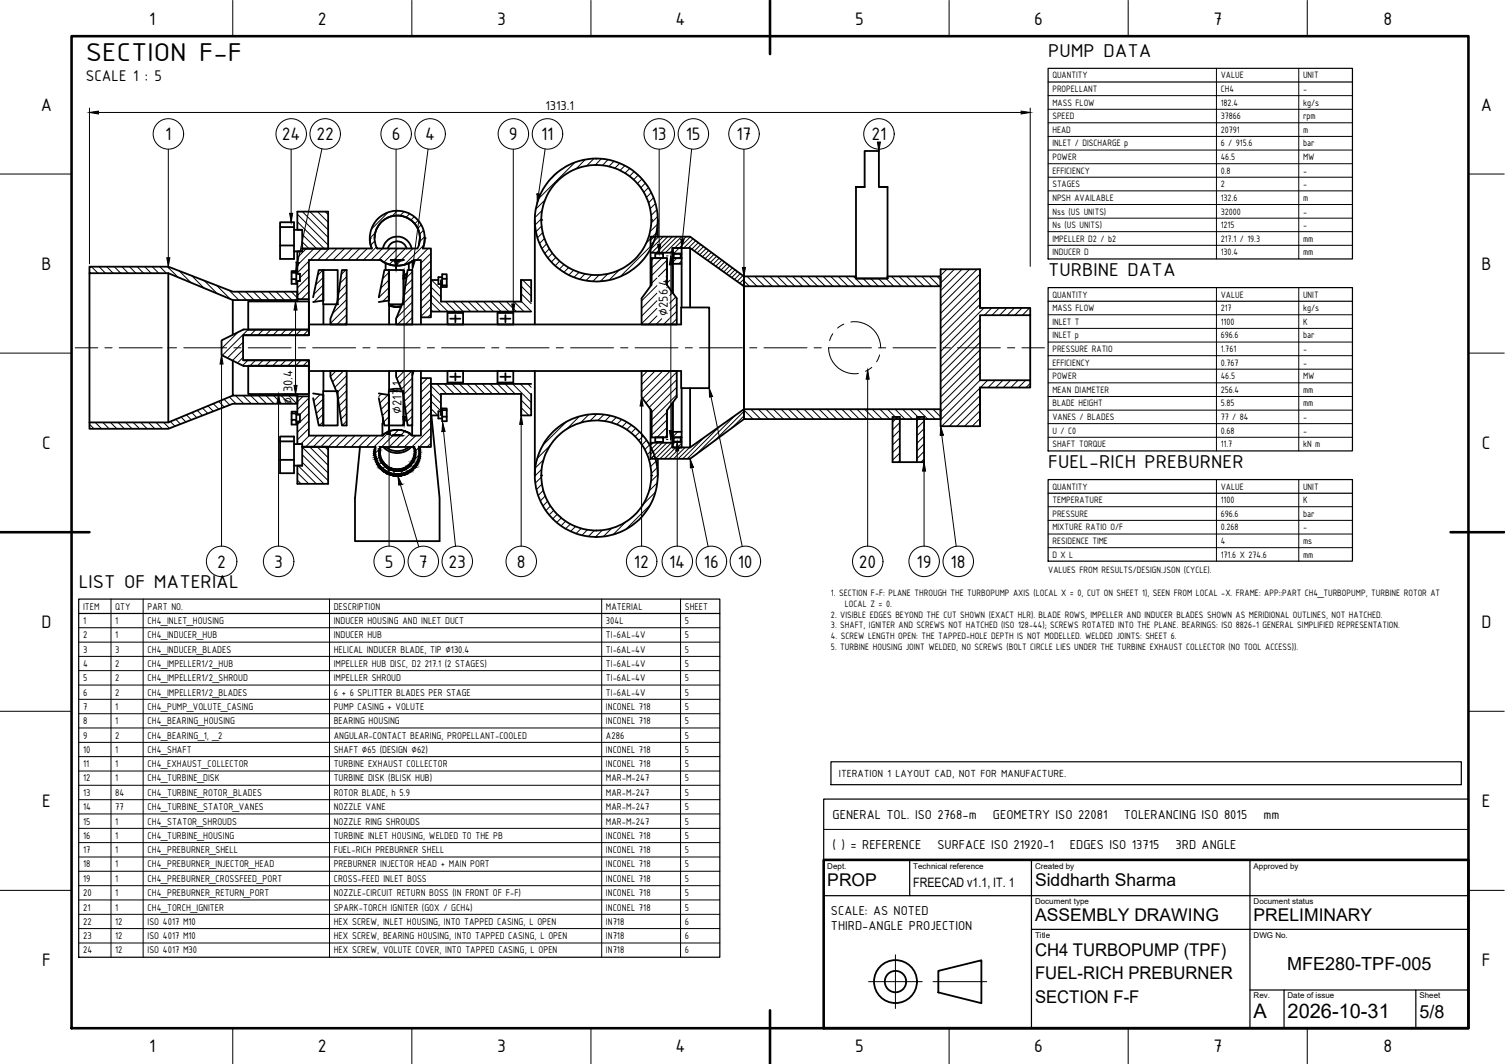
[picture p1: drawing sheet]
<svg xmlns="http://www.w3.org/2000/svg" width="420mm" height="297mm" viewBox="0 0 420 297" stroke-linecap="round" stroke-linejoin="round" font-family="sans-serif">
<defs><g id="words">
<text font-size="7.8" x="24" y="17.1">SECTION F-F</text>
<g font-size="5.6">
<text x="292.6" y="15.9">PUMP DATA</text>
<text x="292.6" y="77">TURBINE DATA</text>
<text x="292.6" y="130.6">FUEL-RICH PREBURNER</text>
<text x="22" y="164">LIST OF MATERIAL</text>
<text x="350" y="284.2">A</text>
<text x="359.5" y="284.2">2026-10-31</text>
</g>
<g font-size="5.4">
<text x="41.6" y="6.8">1</text>
<text x="88.7" y="6.8">2</text>
<text x="138.8" y="6.8">3</text>
<text x="188.6" y="6.8">4</text>
<text x="238.8" y="6.8">5</text>
<text x="288.8" y="6.8">6</text>
<text x="338.8" y="6.8">7</text>
<text x="386.2" y="6.8">8</text>
<text x="11.4" y="31.1">A</text>
<text x="413.4" y="31.1">A</text>
<text x="46.1" y="39.1">1</text>
<text x="78.7" y="39.1">24</text>
<text x="88.3" y="39.1">22</text>
<text x="109.3" y="39.1">6</text>
<text x="118.7" y="39.1">4</text>
<text x="142.1" y="39.1">9</text>
<text x="151" y="39.1">11</text>
<text x="181.9" y="39.1">13</text>
<text x="191.4" y="39.1">15</text>
<text x="205.6" y="39.1">17</text>
<text x="243.3" y="39.1">21</text>
<text x="11.6" y="75.3">B</text>
<text x="413.6" y="75.3">B</text>
<text x="11.8" y="125.3">C</text>
<text x="413.7" y="125.3">C</text>
<text x="60.6" y="158.5">2</text>
<text x="76.5" y="158.5">3</text>
<text x="107.4" y="158.5">5</text>
<text x="116.9" y="158.5">7</text>
<text x="125.2" y="158.5">23</text>
<text x="144.3" y="158.5">8</text>
<text x="177" y="158.5">12</text>
<text x="186.8" y="158.5">14</text>
<text x="196.5" y="158.5">16</text>
<text x="206" y="158.5">10</text>
<text x="239.8" y="158.5">20</text>
<text x="255.9" y="158.5">19</text>
<text x="265.4" y="158.5">18</text>
<text x="11.6" y="175.3">D</text>
<text x="413.6" y="175.3">D</text>
<text x="11.8" y="225.3">E</text>
<text x="413.7" y="225.3">E</text>
<text x="11.8" y="269.6">F</text>
<text x="413.7" y="269.6">F</text>
<text x="41.6" y="293.8">1</text>
<text x="88.7" y="293.8">2</text>
<text x="138.8" y="293.8">3</text>
<text x="188.6" y="293.8">4</text>
<text x="238.8" y="293.8">5</text>
<text x="288.8" y="293.8">6</text>
<text x="338.8" y="293.8">7</text>
<text x="386.2" y="293.8">8</text>
</g>
<g font-size="5">
<text x="359.4" y="270.7">MFE280-TPF-005</text>
<text x="396.3" y="284.3">5/8</text>
</g>
<g font-size="4.9">
<text x="231" y="247.4">PROP</text>
<text x="289" y="247.4">Siddharth Sharma</text>
<text x="289" y="257">ASSEMBLY DRAWING</text>
<text x="350" y="257">PRELIMINARY</text>
<text x="289" y="266.8">CH4 TURBOPUMP (TPF)</text>
<text x="289" y="273.4">FUEL-RICH PREBURNER</text>
<text x="289" y="280">SECTION F-F</text>
</g>
<text font-size="4.7" x="24" y="22.6">SCALE 1 : 5</text>
<g font-size="3.9">
<text x="152.3" y="30.6">1313.1</text>
<text x="186.5" y="88.2" transform="rotate(-90 186.5 88.2)">∅256.4</text>
<text x="81.7" y="113" transform="rotate(-90 81.7 113)">∅130.4</text>
<text x="112.1" y="115.6" transform="rotate(-90 112.1 115.6)">∅217.1</text>
<text x="232.5" y="228.6">GENERAL TOL. ISO 2768-m</text>
<text x="277.2" y="228.6">GEOMETRY ISO 22081</text>
<text x="313.7" y="228.6">TOLERANCING ISO 8015</text>
<text x="352.7" y="228.6">mm</text>
<text x="232.5" y="237.1">( ) = REFERENCE</text>
<text x="261.7" y="237.1">SURFACE ISO 21920-1</text>
<text x="298.7" y="237.1">EDGES ISO 13715</text>
<text x="328.2" y="237.1">3RD ANGLE</text>
<text x="232" y="255.6">SCALE: AS NOTED</text>
<text x="232" y="259.6">THIRD-ANGLE PROJECTION</text>
</g>
<text font-size="3.6" x="255" y="247.7">FREECAD v1.1, IT. 1</text>
<text font-size="3.1" x="234.2" y="216.9">ITERATION 1 LAYOUT CAD, NOT FOR MANUFACTURE.</text>
<g font-size="2.9">
<text x="23.2" y="170.2">ITEM</text>
<text x="32.2" y="170.2">QTY</text>
<text x="41.2" y="170.2">PART NO.</text>
<text x="93.2" y="170.2">DESCRIPTION</text>
<text x="169.2" y="170.2">MATERIAL</text>
<text x="191.2" y="170.2">SHEET</text>
<text x="23.2" y="174.2">1</text>
<text x="23.2" y="178.2">2</text>
<text x="32.2" y="174.2">1</text>
<text x="32.2" y="178.2">1</text>
<text x="41.2" y="174.2">CH4_INLET_HOUSING</text>
<text x="41.2" y="178.2">CH4_INDUCER_HUB</text>
<text x="93.2" y="174.2">INDUCER HOUSING AND INLET DUCT</text>
<text x="93.2" y="178.2">INDUCER HUB</text>
<text x="169.2" y="174.2">304L</text>
<text x="169.2" y="178.2">TI-6AL-4V</text>
<text x="191.2" y="174.2">5</text>
<text x="191.2" y="178.2">5</text>
<text x="23.2" y="182.2">3</text>
<text x="32.2" y="182.2">3</text>
<text x="41.2" y="182.2">CH4_INDUCER_BLADES</text>
<text x="93.2" y="182.2">HELICAL INDUCER BLADE, TIP ∅130.4</text>
<text x="169.2" y="182.2">TI-6AL-4V</text>
<text x="191.2" y="182.2">5</text>
<text x="23.2" y="186.2">4</text>
<text x="23.2" y="190.2">5</text>
<text x="32.2" y="186.2">2</text>
<text x="32.2" y="190.2">2</text>
<text x="41.2" y="186.2">CH4_IMPELLER1/2_HUB</text>
<text x="41.2" y="190.2">CH4_IMPELLER1/2_SHROUD</text>
<text x="93.2" y="186.2">IMPELLER HUB DISC, D2 217.1 (2 STAGES)</text>
<text x="93.2" y="190.2">IMPELLER SHROUD</text>
<text x="169.2" y="186.2">TI-6AL-4V</text>
<text x="169.2" y="190.2">TI-6AL-4V</text>
<text x="191.2" y="186.2">5</text>
<text x="191.2" y="190.2">5</text>
<text x="23.2" y="194.2">6</text>
<text x="32.2" y="194.2">2</text>
<text x="41.2" y="194.2">CH4_IMPELLER1/2_BLADES</text>
<text x="93.2" y="194.2">6 + 6 SPLITTER BLADES PER STAGE</text>
<text x="169.2" y="194.2">TI-6AL-4V</text>
<text x="191.2" y="194.2">5</text>
<text x="23.2" y="198.2">7</text>
<text x="23.2" y="202.2">8</text>
<text x="32.2" y="198.2">1</text>
<text x="32.2" y="202.2">1</text>
<text x="41.2" y="198.2">CH4_PUMP_VOLUTE_CASING</text>
<text x="41.2" y="202.2">CH4_BEARING_HOUSING</text>
<text x="93.2" y="198.2">PUMP CASING + VOLUTE</text>
<text x="93.2" y="202.2">BEARING HOUSING</text>
<text x="169.2" y="198.2">INCONEL 718</text>
<text x="169.2" y="202.2">INCONEL 718</text>
<text x="191.2" y="198.2">5</text>
<text x="191.2" y="202.2">5</text>
<text x="23.2" y="206.2">9</text>
<text x="32.2" y="206.2">2</text>
<text x="41.2" y="206.2">CH4_BEARING_1, _2</text>
<text x="93.2" y="206.2">ANGULAR-CONTACT BEARING, PROPELLANT-COOLED</text>
<text x="169.2" y="206.2">A286</text>
<text x="191.2" y="206.2">5</text>
<text x="23.2" y="210.2">10</text>
<text x="23.2" y="214.2">11</text>
<text x="32.2" y="210.2">1</text>
<text x="32.2" y="214.2">1</text>
<text x="41.2" y="210.2">CH4_SHAFT</text>
<text x="41.2" y="214.2">CH4_EXHAUST_COLLECTOR</text>
<text x="93.2" y="210.2">SHAFT ∅65 (DESIGN ∅62)</text>
<text x="93.2" y="214.2">TURBINE EXHAUST COLLECTOR</text>
<text x="169.2" y="210.2">INCONEL 718</text>
<text x="169.2" y="214.2">INCONEL 718</text>
<text x="191.2" y="210.2">5</text>
<text x="191.2" y="214.2">5</text>
<text x="23.2" y="218.2">12</text>
<text x="32.2" y="218.2">1</text>
<text x="41.2" y="218.2">CH4_TURBINE_DISK</text>
<text x="93.2" y="218.2">TURBINE DISK (BLISK HUB)</text>
<text x="169.2" y="218.2">MAR-M-247</text>
<text x="191.2" y="218.2">5</text>
<text x="23.2" y="222.2">13</text>
<text x="23.2" y="226.2">14</text>
<text x="32.2" y="222.2">84</text>
<text x="32.2" y="226.2">77</text>
<text x="41.2" y="222.2">CH4_TURBINE_ROTOR_BLADES</text>
<text x="41.2" y="226.2">CH4_TURBINE_STATOR_VANES</text>
<text x="93.2" y="222.2">ROTOR BLADE, h 5.9</text>
<text x="93.2" y="226.2">NOZZLE VANE</text>
<text x="169.2" y="222.2">MAR-M-247</text>
<text x="169.2" y="226.2">MAR-M-247</text>
<text x="191.2" y="222.2">5</text>
<text x="191.2" y="226.2">5</text>
<text x="23.2" y="230.2">15</text>
<text x="32.2" y="230.2">1</text>
<text x="41.2" y="230.2">CH4_STATOR_SHROUDS</text>
<text x="93.2" y="230.2">NOZZLE RING SHROUDS</text>
<text x="169.2" y="230.2">MAR-M-247</text>
<text x="191.2" y="230.2">5</text>
<text x="23.2" y="234.2">16</text>
<text x="23.2" y="238.2">17</text>
<text x="32.2" y="234.2">1</text>
<text x="32.2" y="238.2">1</text>
<text x="41.2" y="234.2">CH4_TURBINE_HOUSING</text>
<text x="41.2" y="238.2">CH4_PREBURNER_SHELL</text>
<text x="93.2" y="234.2">TURBINE INLET HOUSING, WELDED TO THE PB</text>
<text x="93.2" y="238.2">FUEL-RICH PREBURNER SHELL</text>
<text x="169.2" y="234.2">INCONEL 718</text>
<text x="169.2" y="238.2">INCONEL 718</text>
<text x="191.2" y="234.2">5</text>
<text x="191.2" y="238.2">5</text>
<text x="23.2" y="242.2">18</text>
<text x="32.2" y="242.2">1</text>
<text x="41.2" y="242.2">CH4_PREBURNER_INJECTOR_HEAD</text>
<text x="93.2" y="242.2">PREBURNER INJECTOR HEAD + MAIN PORT</text>
<text x="169.2" y="242.2">INCONEL 718</text>
<text x="191.2" y="242.2">5</text>
<text x="23.2" y="246.2">19</text>
<text x="23.2" y="250.2">20</text>
<text x="32.2" y="246.2">1</text>
<text x="32.2" y="250.2">1</text>
<text x="41.2" y="246.2">CH4_PREBURNER_CROSSFEED_PORT</text>
<text x="41.2" y="250.2">CH4_PREBURNER_RETURN_PORT</text>
<text x="93.2" y="246.2">CROSS-FEED INLET BOSS</text>
<text x="93.2" y="250.2">NOZZLE-CIRCUIT RETURN BOSS (IN FRONT OF F-F)</text>
<text x="169.2" y="246.2">INCONEL 718</text>
<text x="169.2" y="250.2">INCONEL 718</text>
<text x="191.2" y="246.2">5</text>
<text x="191.2" y="250.2">5</text>
<text x="23.2" y="254.2">21</text>
<text x="32.2" y="254.2">1</text>
<text x="41.2" y="254.2">CH4_TORCH_IGNITER</text>
<text x="93.2" y="254.2">SPARK-TORCH IGNITER (GOX / GCH4)</text>
<text x="169.2" y="254.2">INCONEL 718</text>
<text x="191.2" y="254.2">5</text>
<text x="23.2" y="258.2">22</text>
<text x="23.2" y="262.2">23</text>
<text x="32.2" y="258.2">12</text>
<text x="32.2" y="262.2">12</text>
<text x="41.2" y="258.2">ISO 4017 M10</text>
<text x="41.2" y="262.2">ISO 4017 M10</text>
<text x="93.2" y="258.2">HEX SCREW, INLET HOUSING, INTO TAPPED CASING, L OPEN</text>
<text x="93.2" y="262.2">HEX SCREW, BEARING HOUSING, INTO TAPPED CASING, L OPEN</text>
<text x="169.2" y="258.2">IN718</text>
<text x="169.2" y="262.2">IN718</text>
<text x="191.2" y="258.2">6</text>
<text x="191.2" y="262.2">6</text>
<text x="23.2" y="266.2">24</text>
<text x="32.2" y="266.2">12</text>
<text x="41.2" y="266.2">ISO 4017 M30</text>
<text x="93.2" y="266.2">HEX SCREW, VOLUTE COVER, INTO TAPPED CASING, L OPEN</text>
<text x="169.2" y="266.2">IN718</text>
<text x="191.2" y="266.2">6</text>
</g>
<g font-size="2.8">
<text x="293.8" y="21.9">QUANTITY</text>
<text x="340.8" y="21.9">VALUE</text>
<text x="363.8" y="21.9">UNIT</text>
<text x="293.8" y="25.7">PROPELLANT</text>
<text x="293.8" y="29.5">MASS FLOW</text>
<text x="340.8" y="25.7">CH4</text>
<text x="340.8" y="29.5">182.4</text>
<text x="363.8" y="25.7">-</text>
<text x="363.8" y="29.5">kg/s</text>
<text x="293.8" y="33.3">SPEED</text>
<text x="340.8" y="33.3">37866</text>
<text x="363.8" y="33.3">rpm</text>
<text x="293.8" y="37.1">HEAD</text>
<text x="293.8" y="40.9">INLET / DISCHARGE p</text>
<text x="340.8" y="37.1">20791</text>
<text x="340.8" y="40.9">6 / 915.6</text>
<text x="363.8" y="37.1">m</text>
<text x="363.8" y="40.9">bar</text>
<text x="293.8" y="44.7">POWER</text>
<text x="340.8" y="44.7">46.5</text>
<text x="363.8" y="44.7">MW</text>
<text x="293.8" y="48.5">EFFICIENCY</text>
<text x="293.8" y="52.3">STAGES</text>
<text x="340.8" y="48.5">0.8</text>
<text x="340.8" y="52.3">2</text>
<text x="363.8" y="48.5">-</text>
<text x="363.8" y="52.3">-</text>
<text x="293.8" y="56.1">NPSH AVAILABLE</text>
<text x="293.8" y="59.9">Nss (US UNITS)</text>
<text x="340.8" y="56.1">132.6</text>
<text x="340.8" y="59.9">32000</text>
<text x="363.8" y="56.1">m</text>
<text x="363.8" y="59.9">-</text>
<text x="293.8" y="63.7">Ns (US UNITS)</text>
<text x="340.8" y="63.7">1215</text>
<text x="363.8" y="63.7">-</text>
<text x="293.8" y="67.5">IMPELLER D2 / b2</text>
<text x="293.8" y="71.3">INDUCER D</text>
<text x="340.8" y="67.5">217.1 / 19.3</text>
<text x="340.8" y="71.3">130.4</text>
<text x="363.8" y="67.5">mm</text>
<text x="363.8" y="71.3">mm</text>
<text x="293.8" y="83.1">QUANTITY</text>
<text x="340.8" y="83.1">VALUE</text>
<text x="363.8" y="83.1">UNIT</text>
<text x="293.8" y="86.9">MASS FLOW</text>
<text x="340.8" y="86.9">217</text>
<text x="363.8" y="86.9">kg/s</text>
<text x="293.8" y="90.7">INLET T</text>
<text x="293.8" y="94.5">INLET p</text>
<text x="340.8" y="90.7">1100</text>
<text x="340.8" y="94.5">696.6</text>
<text x="363.8" y="90.7">K</text>
<text x="363.8" y="94.5">bar</text>
<text x="293.8" y="98.3">PRESSURE RATIO</text>
<text x="340.8" y="98.3">1.761</text>
<text x="363.8" y="98.3">-</text>
<text x="293.8" y="102.1">EFFICIENCY</text>
<text x="293.8" y="105.9">POWER</text>
<text x="340.8" y="102.1">0.767</text>
<text x="340.8" y="105.9">46.5</text>
<text x="363.8" y="102.1">-</text>
<text x="363.8" y="105.9">MW</text>
<text x="293.8" y="109.7">MEAN DIAMETER</text>
<text x="293.8" y="113.5">BLADE HEIGHT</text>
<text x="340.8" y="109.7">256.4</text>
<text x="340.8" y="113.5">5.85</text>
<text x="363.8" y="109.7">mm</text>
<text x="363.8" y="113.5">mm</text>
<text x="293.8" y="117.3">VANES / BLADES</text>
<text x="340.8" y="117.3">77 / 84</text>
<text x="363.8" y="117.3">-</text>
<text x="293.8" y="121.1">U / C0</text>
<text x="293.8" y="124.9">SHAFT TORQUE</text>
<text x="340.8" y="121.1">0.68</text>
<text x="340.8" y="124.9">11.7</text>
<text x="363.8" y="121.1">-</text>
<text x="363.8" y="124.9">kN m</text>
<text x="293.8" y="136.7">QUANTITY</text>
<text x="340.8" y="136.7">VALUE</text>
<text x="363.8" y="136.7">UNIT</text>
<text x="293.8" y="140.5">TEMPERATURE</text>
<text x="340.8" y="140.5">1100</text>
<text x="363.8" y="140.5">K</text>
<text x="293.8" y="144.3">PRESSURE</text>
<text x="293.8" y="148.1">MIXTURE RATIO O/F</text>
<text x="340.8" y="144.3">696.6</text>
<text x="340.8" y="148.1">0.268</text>
<text x="363.8" y="144.3">bar</text>
<text x="363.8" y="148.1">-</text>
<text x="293.8" y="151.9">RESIDENCE TIME</text>
<text x="293.8" y="155.7">D X L</text>
<text x="340.8" y="151.9">4</text>
<text x="340.8" y="155.7">171.6 X 274.6</text>
<text x="363.8" y="151.9">ms</text>
<text x="363.8" y="155.7">mm</text>
<text x="292.6" y="160">VALUES FROM RESULTS/DESIGN.JSON (CYCLE).</text>
<text x="232" y="166.5">1. SECTION F-F: PLANE THROUGH THE TURBOPUMP AXIS (LOCAL X = 0, CUT ON SHEET 1), SEEN FROM LOCAL -X. FRAME: APP::PART CH4_TURBOPUMP, TURBINE ROTOR AT</text>
<text x="232" y="172.5">2. VISIBLE EDGES BEYOND THE CUT SHOWN (EXACT HLR). BLADE ROWS, IMPELLER AND INDUCER BLADES SHOWN AS MERIDIONAL OUTLINES, NOT HATCHED.</text>
<text x="235.9" y="169.5">LOCAL Z = 0.</text>
<text x="232" y="175.5">3. SHAFT, IGNITER AND SCREWS NOT HATCHED (ISO 128-44); SCREWS ROTATED INTO THE PLANE. BEARINGS: ISO 8826-1 GENERAL SIMPLIFIED REPRESENTATION.</text>
<text x="232" y="178.5">4. SCREW LENGTH OPEN: THE TAPPED-HOLE DEPTH IS NOT MODELLED. WELDED JOINTS: SHEET 6.</text>
<text x="232" y="181.5">5. TURBINE HOUSING JOINT WELDED, NO SCREWS (BOLT CIRCLE LIES UNDER THE TURBINE EXHAUST COLLECTOR (NO TOOL ACCESS)).</text>
</g>
<g font-size="2.2">
<text x="231" y="242.5">Dept.</text>
<text x="255" y="242.5">Technical reference</text>
<text x="289" y="242.5">Created by</text>
<text x="350" y="242.5">Approved by</text>
<text x="289" y="252.5">Document type</text>
<text x="350" y="252.5">Document status</text>
<text x="289" y="261.9">Title</text>
<text x="350" y="261.9">DWG No.</text>
<text x="350" y="278.8">Rev.</text>
<text x="359.5" y="278.8">Date of issue</text>
<text x="396.3" y="278.8">Sheet</text>
</g>
</g></defs>
<!-- layer: FRAME -->
<path d="M20 10.1h390v276.9h-390zM215 .1v15M0 148.6h25M405 148.6h14.9M230 240.1h180v46.9h-180zM215 282.1v14.9" fill="none" stroke="#000" stroke-width=".72"/>
<!-- layer: THIN -->
<g fill="none" stroke="#000" stroke-width=".28">
<path d="M65 .1v10M115 .1v10M165 .1v10M215 .1v10M265 .1v10M315 .1v10M365 .1v10M0 48.6h20M410 48.6h9.9M0 98.6h20M410 98.6h9.9M0 148.6h20"/>
<path d="M410 148.6h9.9M0 198.6h20M410 198.6h9.9M0 248.6h20M410 248.6h9.9M65 287v10M115 287v10M165 287v10M215 287v10M265 287v10M315 287v10M365 287v10"/>
</g>
<!-- layer: TITLE -->
<path d="M230 223.1h180v17h-180zM230 250h180M254 240.1v9.9M288 240.1v46.9M288 259.4h122M349 240.1v46.9M349 276.4h61M358.5 276.4v10.6M395.3 276.4v10.6" fill="none" stroke="#000" stroke-width=".34"/>
<!-- layer: TABLE_THIN -->
<g fill="none" stroke="#000" stroke-width=".28">
<path d="M339.6 19.1v53.2M362.6 19.1v53.2M292.6 26.7h85M292.6 30.5h85M292.6 34.3h85M292.6 38.1h85M292.6 41.9h85M292.6 45.7h85M292.6 49.5h85M292.6 53.3h85M292.6 57.1h85M292.6 60.9h85"/>
<path d="M292.6 64.7h85M292.6 68.5h85M292.6 87.9h85M292.6 91.7h85M292.6 95.5h85M292.6 99.3h85M339.6 80.3v45.6M362.6 80.3v45.6M292.6 103.1h85M292.6 106.9h85M292.6 110.7h85M292.6 114.5h85"/>
<path d="M292.6 118.3h85M292.6 122.1h85M339.6 133.9v22.8M362.6 133.9v22.8M292.6 141.5h85M292.6 145.3h85M292.6 149.1h85M292.6 152.9h85M22 175.2h179M22 179.3h179M31 167.2v100M40 167.2v100"/>
<path d="M92 167.2v100M168 167.2v100M190 167.2v100M22 183.2h179M22 187.2h179M22 191.2h179M22 195.2h179M22 199.2h179M22 203.2h179M22 207.2h179M22 211.2h179M22 215.3h179"/>
<path d="M22 219.2h179M22 223.3h179M22 227.2h179M22 231.3h179M22 235.2h179M22 239.3h179M230 231.5h180M22 243.2h179M22 247.3h179M22 251.2h179M22 255.3h179M22 259.2h179"/>
<path d="M22 263.3h179"/>
</g>
<!-- layer: VISIBLE -->
<g fill="none" stroke="#000" stroke-width=".51">
<path d="M239 52.2h2.4h-2.4v25.6h8.8v-25.6h-2.4M241.4 52.2v-10.1h4v10.1h2.4M25 76.3v41.6M47 76.3v41.6l18-7.5M78.2 68.5h3.9v3.8h-3.9zM78.2 68.5v-6.5h3.9v6.5M78.2 63.4h3.9M81.4 77.9h1.3v1.3h-1.3zM81.4 77.9v-2.2h1.3v2.2M81.4 76.1h1.3M82.1 64.2h2.3M82.1 70.2h2.3"/>
<path d="M82.7 76.4h1M82.7 78.4h1M83.7 78.4h-.7v5.1h3.2M83.7 76.4v2M84.4 70.2h-1.4v6.2h.7M84.4 64.2h-1.4v-5.1h8.6v10.4h-7.2M84.4 64.2v6M84.4 69.4h19.4M90.2 75.4h4.1v9.5h-4.1zM95.5 75.4h1.3v15.2h-4.6v-1.6l1.9-4.7zM103.3 66.5l.1 1.7 .4 1.2M103.8 69.4a7.7 7.7 0 0 1 7.1-10.6 7.7 7.7 0 0 1 7.1 10.6h2.3v19.2h-2.8v-16h-1.9l-1.8 1-2.2 .6h-1.4l-1.5-.3-1.4-.6-1-.7h-20.1v21h-18.2"/>
<path d="M104.6 66.5a6.3 6.3 0 0 1 6.3-6.3 6.3 6.3 0 0 1 6.3 6.3l-.3 1.9M106.2 62.3a6.3 6.3 0 0 1 8.3-1 6.3 6.3 0 0 1 2 8.1h-11.2a6.3 6.3 0 0 1 .9-7.1zM106.2 72.6a7.8 7.8 0 0 0 9.4 0M106.9 69.4a4.1 4.1 0 0 1 4-3.3 4.1 4.1 0 0 1 4 3.3M107.7 73.4v2M108.3 69.4a2.72 2.72 0 0 1 2.6-2 2.72 2.72 0 0 1 2.6 2M108.5 75.4h4.1v9.5h-4.1zM109.1 72.6h3.6l-1.4 .2zM109.1 72.6l1.7 .2M112.7 72.6l-1.7 .2M113.7 76.5l-1.1 .4M113.7 76.3l-1.1 .6"/>
<path d="M113.8 75.4h1.3v15.2h-4.5v-1.6l1.9-4.7zM114.1 73.4v2M118.6 66.5l-.1 1.2-.5 1.7M122.4 78.2h-2.1v6M123.1 78.2v6h22.4M123.1 79.4h.3M123.4 77.4h-1v1.9h.7M123.4 79.7h1.3v.4h-1.3zM123.4 79.7v-3.1h1.3v3.1M123.4 77.8h1.3M145.5 78.2v6zM145.5 78.2h2.8v6"/>
<path d="M149.3 61.4v29.2M181.6 70.6v9.3M181.9 72h4.3v7.5l2.7 3.8v7.3h-9.8v-7.3l2.8-3.8zM181.9 72v7.5M182.9 70.8h2.2v1.3h-2.2zM183.6 61.4v4.7M186.2 72v7.5M187.9 72v1.6h2.4M187.9 73.6v8.2M187.9 70.9v1.1M187.9 72h2.4M188.1 70.8h1.9v1.3h-1.9z"/>
<path d="M190.3 72v13.8M190.3 70.9h-2.4v-1.7h2.4v2.8M192.7 69.2l15 10.7v34.3h54.9v2.8h-54.9v-39.8h31.3v.6h8.8v-.6h14.8v2.7h-54.9v-2.7l-15-11.1h-11.1v4.5h6.1M273.6 75.2v10.8M65 83.8l-18-7.5h-22v-1.8h22l18 6.9h18v2.4M69.3 84.1h16.9v8h-16.9zM83 84.1v-.3h-18v9.7M86.2 92h-18.2l-6.2 3v4.1l6.2 3.1h18.2M86.2 92v1.6h-18.3v7h18.3v1.6M86.2 92v-1.4h104v-4.8h7.8v22.6h-7.8v-4.8h-104v-1.4M87.4 83l1.6-7.6h1.3v8.5l-2.9 .4M90.3 84.9v5.7"/>
<path d="M105.7 83l1.6-7.6h1.3v8.5l-2.9 .4M108.6 84.9v5.7M108.6 85.3l2.3 .3zM110.9 85.6h1.1zM117.5 88.6v2M120.3 87h28M124.9 87.4h4.4v3.2h-4.4zM125.7 89h2.8M127.1 88v2M138.9 87.4h4.4v3.2h-4.4zM139.7 89h2.8M141.1 88v2"/>
<path d="M187.7 81.6v-12.4h5v16.6M273.6 86v-10.8h-11v43.8h11v-10.8M273.6 86h14v2h-14v18.2h14v2h-14M287.6 88v18.2M65 100.7v9.7h18v-.4M68 100.6h18.2v21h20.6v-3.3l.4-.3M69.3 102.1h16.9v7.9h-16.9zM81.4 117.2h1.3v1.3h-1.3zM81.4 117.2v-2.3h1.3v2.3M81.4 115.4h1.3M82.7 115.7h1M82.7 117.7h1"/>
<path d="M83 110.4v2.3h-18l-18 7h-22v-1.8h22M83.7 117.7h-.7v6.3h1.4M83.7 115.7v2M86.2 110.6h-3.2v5.1h.7M87.4 109.8l2.9 .5v8.5h-1.3l-1.6-7.6M90.2 109.2h4.1v9.6h-4.1zM90.3 103.6v5.6M92.2 103.6h4.6v15.2h-1.3l-1.4-9-1.9-4.6zM105.7 109.8l2.9 .5v8.5h-1.3l-1.6-7.6M106.9 116.6v1.6M108.5 109.2h4.1v9.6h-4.1zM108.6 103.6v5.6"/>
<path d="M110.6 103.6h4.5v15.2h-1.3l-1.3-9-1.9-4.6zM112 108.6l-3.4 .2M112.6 117.1l1 .4M115.1 118.8v2.8M115.5 103.6l-.4 1.2M117.5 103.6v2M120.3 110v6h2.1M120.3 107.2h28M120.4 116l2.3 23.1v12h-23.6v-12l1.4-14.3M123.4 114.8h-1v2h1M123.4 116.3h1.3v1.3h-1.3zM123.4 116.3v-2.3h1.3v2.3"/>
<path d="M123.4 114.5h1.3M124.9 103.6h4.4v3.2h-4.4zM125.7 105.2h2.8M127.1 104.2v2M138.9 103.6h4.4v3.2h-4.4zM139.7 105.2h2.8M141.1 104.2v2M145.5 110h-22.4v5.9M145.5 110v6h2.8v-6M145.5 110v6M149.3 103.6v29.1M179.1 103.6h9.8v7.3l-2.7 3.7v7.5h-4.3v-7.5l-2.8-3.7z"/>
<path d="M181.6 114.3v9.3M181.9 114.6v7.5M186.2 114.6v7.5M187.9 112.3v9.8M190.3 108.4v13.7M192.7 108.4v16.5h-5v-12.3M249.2 116.4h2v12.6h-2zM273.6 108.2v10.8M78.2 128.4h3.9v3.7h-3.9zM78.2 128.4v-6.5h3.9v6.5M78.2 123.2h3.9M82.1 124h2.3"/>
<path d="M82.1 130h2.3M84.4 124.7h7.2v10.4h-8.6v-5.1h1.4M84.4 124v6M104.7 124.8v1.4M106 124.8h9.7M106.3 124.8a4.8 4.8 0 0 0 4.6 6.2 4.8 4.8 0 0 0 4.6-6.2M106.8 121.6a6.3 6.3 0 0 1 8.3 0h2.4v-16h2.8v19.2h-3.4a6.2 6.2 0 0 1-6 7.6 6.2 6.2 0 0 1-6-7.6h-20.5M107 124.8a5.3 5.3 0 0 0 7.8 0M107.7 124.8a5 5 0 0 0 6.4 0M109.3 121.6h3.2M117.1 124.8v1.4M182.9 122.1h2.2v1.3h-2.2z"/>
<path d="M183.6 128.1v4.6M187.7 123.6h-6.1v4.5h11.1l15-11.1v-2.8l-15 10.7M187.9 122.1v2.8h2.4v-2.8M187.9 122.1h2.4M187.9 120.6h2.4M187.9 123.3h2.4M188.1 122.1h1.9v1.3h-1.9zM251.2 129h6.8v-12.6h-2v12.6M262 271l12-2.9v12l-12-3z"/>
<circle cx="166.5" cy="61.4" r="17.2"/>
<circle cx="166.5" cy="61.4" r="15.4"/>
<circle cx="166.5" cy="132.7" r="17.1"/>
<circle cx="166.5" cy="132.8" r="15.4"/>
<circle cx="250" cy="274" r="6"/>
<circle cx="250" cy="274" r="2.98"/>
</g>
<!-- layer: CENTER -->
<g fill="none" stroke="#000" stroke-width=".28">
<path d="M21 97.1h6.3M29.3 97.1h2M33.3 97.1h12M47.3 97.1h2M51.3 97.1h12M65.3 97.1h2M69.3 97.1h12M83.3 97.1h2M87.3 97.1h12M101.3 97.1h2M105.3 97.1h12M119.3 97.1h2"/>
<path d="M123.3 97.1h12M137.3 97.1h2M141.3 97.1h12M155.3 97.1h2M159.3 97.1h12M173.3 97.1h2M177.3 97.1h12M191.3 97.1h2M195.3 97.1h12M209.3 97.1h2M213.3 97.1h12M227.3 97.1h2"/>
<path d="M231.3 97.1h12M245.3 97.1h2M249.3 97.1h12M263.3 97.1h2M267.3 97.1h12M281.3 97.1h2M285.3 97.1h6.3M242.5 274.1h15M250 266.6v14.9M260.5 274.1h15"/>
</g>
<!-- layer: HATCH -->
<g fill="none" stroke="#000" stroke-width=".28">
<path d="M83 59.8l8.6 8.6M84.4 59.1l7.2 7.2M86.5 59.1l5.1 5.1M88.6 59.1l3 2.9M90.8 59.1l.8 .8M108.4 59.3l-4.7 4.7M111 58.8l-1.6 1.6M112.8 59.1l-1.1 1.1M114.3 59.7l-.9 1M151.3 58.7l-2 2.1M152.2 55.8l-2.6 2.6M155.4 48.2l-2.1 2.2"/>
<path d="M160.5 45.3l-10.1 10.1M163.4 44.5l-2.6 2.6M165.8 44.3l-2 2M167.9 44.3l-1.7 1.8M169.8 44.6l-1.6 1.6M171.4 45l-1.4 1.5M173 45.6l-1.4 1.4M174.5 46.3l-1.4 1.3M175.8 47l-1.3 1.3M177 47.9l-1.2 1.3M178.2 48.9l-1.3 1.3M179.2 49.9l-1.2 1.3"/>
<path d="M180.2 51.1l-1.3 1.3M181.1 52.4l-1.4 1.3M181.8 53.7l-1.3 1.4M182.5 55.2l-1.4 1.4M183 56.8l-1.5 1.5M183.4 58.5l-1.6 1.6M25 76l.2 .3M25.5 74.5l1.8 1.8M27.6 74.5l1.9 1.8M29.8 74.5l1.8 1.8M31.9 74.5l1.8 1.8M34 74.5l1.8 1.8"/>
<path d="M36.2 74.5l1.7 1.8M38.3 74.5l1.8 1.8M40.4 74.5l1.8 1.8M42.5 74.5l1.8 1.8M44.6 74.5l1.8 1.8M46.7 74.5l3 2.9M50.1 75.7l3.2 3.2M53.6 77l3.3 3.4M57 78.3l3.6 3.6M60.5 79.7l3.7 3.7M83 64.1l.1 .1M83 61.9l7.6 7.6"/>
<path d="M84.4 67.5l1.9 2M84.4 65.4l4 4.1M85.6 69.4l-2.6 2.5M86.2 72.9l-3.2 3.2M86.2 75.1l-2.5 2.4M86.2 77.2l-3.2 3.2M86.2 79.3l-3.2 3.2M87.7 69.4l-4.7 4.6M89.8 69.4l-3.2 3.2M90.2 75.4l-1.5 1.5M90.3 77.4l-2.2 2.1M90.3 79.5l-2.7 2.7"/>
<path d="M91.9 69.4l-3.2 3.2M94.1 69.4l-3.3 3.2M96.2 69.4l-3.2 3.2M96.5 75.4l-1.2 1.2M96.8 77.2l-1.9 1.9M96.8 79.4l-2.2 2.2M98.3 69.4l-3.2 3.2M100.4 69.4l-3.2 3.2M102.5 69.4l-3.2 3.2M104.6 67.3l-1.1 1.1M104.7 65l-1.4 1.5M105.1 68.9l-3.6 3.7"/>
<path d="M106.8 69.4l-3.2 3.2M108.6 76l-1.8 1.8M108.6 78.1l-2.3 2.4M108.9 69.4l-3.2 3.2M109.8 72.7l-1.1 1.2M111 69.4l-3.8 3.8M111.9 72.8l-1.4 1.4M113.2 69.4l-3.3 3.2M115.1 75.9l-1.6 1.6M115.1 78l-2 2M115.3 69.4l-3.2 3.2M115.7 60.5l-1 1"/>
<path d="M116.8 61.5l-1 1M117.6 62.8l-1 1M118.2 64.3l-1.1 1.1M118.3 68.4l-5.5 5.5M118.6 66.1l-1.5 1.4M119.5 69.4l-3.2 3.2M120.3 70.7l-2.8 2.8M120.3 72.8l-2.8 2.8M120.3 74.9l-2.8 2.8M120.3 79.2l-2.8 2.8M120.3 77l-2.8 2.9M120.5 78.2l2.6 2.6"/>
<path d="M145.5 79.9l2.8 2.8M145.9 78.2l2.4 2.3M148.1 78.2l.2 .2M151.1 61.1l-1.7 1.8M151.2 63.1l-1.6 1.6M151.5 64.9l-1.5 1.5M152 66.6l-1.4 1.4M152.6 68.1l-1.3 1.3M153.4 69.5l-1.3 1.3M154.2 70.7l-1.2 1.3M155.2 71.9l-1.3 1.2M156.3 72.9l-1.3 1.3"/>
<path d="M157.4 73.9l-1.2 1.2M158.7 74.7l-1.3 1.3M160.1 75.4l-1.3 1.4M161.7 76l-1.5 1.4M163.3 76.4l-1.5 1.6M165.2 76.7l-1.6 1.6M167.3 76.8l-1.8 1.8M169.7 76.4l-2.1 2.2M172.9 75.4l-2.8 2.8M182.2 68.1l-9 9.1M182.6 72l-.7 .8M182.6 66.1l-1 1"/>
<path d="M183.3 65l-2.9 2.8M183.4 77.6l-1.5 1.5M183.4 79.7l-4.3 4.3M183.6 60.4l-1.8 1.8M183.6 62.6l-2.1 2.1M183.9 66.1l-2.3 2.3M184.7 72l-2.8 2.9M185.2 66.1l-3.6 3.5M186.2 72.7l-4.3 4.3M186.2 74.8l-2.4 2.4M186.2 76.9l-.3 .3M186.4 66.1l-4.5 4.5"/>
<path d="M187 78.3l-.8 .8M187.7 69.9l-.7 .7M187.7 66.1l-4.5 4.5M189 72l-1.1 1.1M189 66.1l-4.5 4.5M190.3 72.8l-.8 .8M190.3 70.7l-.2 .2M190.3 66.1l-4.5 4.5M191.6 66.1l-3.3 3.1M192.7 66.1l-4.7 4.8M193.5 66.7l-2.6 2.5M194.2 67.2l-2 2"/>
<path d="M194.9 67.8l-1.8 1.8M195.7 68.3l-1.9 1.8M196.4 68.8l-1.8 1.8M197.1 69.4l-1.8 1.7M197.9 69.9l-1.8 1.8M198.6 70.5l-1.8 1.7M199.3 71l-1.7 1.8M200.1 71.5l-1.8 1.8M200.8 72.1l-1.7 1.7M201.5 72.6l-1.7 1.7M202.3 73.1l-1.7 1.8M203 73.7l-1.7 1.7"/>
<path d="M203.7 74.2l-1.6 1.7M204.5 74.8l-1.7 1.6M205.2 75.3l-1.7 1.7M205.9 75.8l-1.6 1.7M206.6 76.4l-1.6 1.6M207.4 76.9l-1.6 1.7M207.7 77.9l-1.2 1.2M207.7 79.2l-.4 .4M207.7 78.4l1.5 1.5M208.6 77.2l2.7 2.7M210.7 77.2l2.7 2.7M212.8 77.2l2.8 2.7"/>
<path d="M214.9 77.2l2.8 2.7M217 77.2l2.8 2.7M219.2 77.2l2.7 2.7M221.3 77.2l2.7 2.7M223.4 77.2l2.7 2.7M225.5 77.2l2.8 2.7M227.6 77.2l2.8 2.7M229.8 77.2l2.7 2.7M231.9 77.2l2.8 2.7M234 77.2l2.8 2.7M236.1 77.2l2.8 2.7M238.3 77.2l2.7 2.7"/>
<path d="M241 77.8l2.1 2.1M243.1 77.8l2.1 2.1M245.2 77.8l2.2 2.1M247.4 77.8l2.1 2.1M248.9 77.2l2.7 2.7M251 77.2l2.7 2.7M253.1 77.2l2.8 2.7M255.2 77.2l2.8 2.7M257.3 77.2l2.8 2.7M259.5 77.2l2.7 2.7M261.6 77.2l1 1M264.3 75.2l-1.7 1.7"/>
<path d="M266.4 75.2l-3.8 3.8M268.6 75.2l-6 5.9M270.7 75.2l-8.1 8.1M272.8 75.2l-10.2 10.2M273.6 76.5l-11 11M273.6 78.6l-11 11M62.1 94.9l-.3 .3M64 81.1l2.7 2.7M66.4 92.8l-4.6 4.5M66.5 81.4l2.3 2.4M67.9 95.5l-4.4 4.4M67.9 97.6l-3 3.1"/>
<path d="M67.9 99.8l-1.6 1.5M68.6 81.4l2.3 2.4M69.3 92l-7.2 7.2M70.7 81.4l2.3 2.4M71.4 92l-1.6 1.6M72.9 81.4l2.2 2.4M73.6 92l-1.6 1.6M75 81.4l2.3 2.4M75.7 92l-1.6 1.6M77.1 81.4l2.3 2.4M77.8 92l-1.6 1.6M79.2 81.4l2.3 2.4"/>
<path d="M79.9 92l-1.6 1.6M81.3 81.4l1.7 1.8M82 92l-1.6 1.6M84.2 92l-1.7 1.6M86.2 92l-1.5 1.6M86.2 81.4l-2 2.1M90.3 81.6l-2.7 2.7M90.3 83.7l-.2 .2M96.8 90l-.6 .6M96.8 81.5l-2.6 2.6M96.8 83.6l-4 4M96.8 85.8l-4.6 4.5"/>
<path d="M96.8 87.9l-2.7 2.7M108.6 82.4l-1.8 1.7M108.6 80.2l-2.9 2.9M115.1 88.6l-1.9 2M115.1 80.1l-2.3 2.4M115.1 82.2l-3 3M115.1 84.4l-4.5 4.4M115.1 86.5l-4.1 4.1M120.3 83.4l-2.8 2.8M120.3 87.7l-.9 .9M120.3 80.1l2.8 2.8M120.3 86.5l.5 .5"/>
<path d="M120.3 84.4l2.6 2.6M120.3 82.2l4.8 4.8M120.3 81.3l-2.8 2.8M120.3 85.5l-2.8 2.8M124.4 84.2l2.8 2.8M126.5 84.2l2.8 2.8M128.6 84.2l2.8 2.8M130.7 84.2l2.8 2.8M132.8 84.2l2.8 2.8M135 84.2l2.8 2.8M137.1 84.2l2.8 2.8M139.2 84.2l2.8 2.8"/>
<path d="M141.4 84.2l2.7 2.8M143.5 84.2l2.8 2.8M145.5 84.1l2.8 2.8M145.5 82l2.8 2.8M183.4 81.9l-4.3 4.2M183.4 84l-4.3 4.3M183.4 86.1l-4.3 4.3M183.4 88.2l-2.4 2.4M184.7 89l-1.6 1.6M186.9 89l-1.6 1.6M187 80.4l-.1 .1M187.8 81.7l-.8 .8"/>
<path d="M188.7 82.9l-1.7 1.7M188.9 84.8l-1.9 1.9M188.9 86.9l-1.9 1.9M188.9 89l-1.5 1.6M273.6 80.8l-11 10.9M273.6 82.9l-11 10.9M273.6 85l-11 11M273.6 89.2l-11 11M273.6 91.3l-11 11M273.6 93.5l-11 11M273.6 95.6l-11 11M273.6 97.7l-11 11"/>
<path d="M273.6 99.8l-11 11M274.7 86l-12.1 12.1M276.9 86l-2.1 2M279 86l-2.1 2M281.1 86l-2 2M283.2 86l-2 2M285.3 86l-2 2M287.4 86l-2 2M287.6 88h.1M25 118.4l1.2 1.3M26.6 117.9l1.8 1.8M28.7 117.9l1.8 1.8"/>
<path d="M30.8 117.9l1.8 1.8M32.9 117.9l1.9 1.8M35.1 117.9l1.8 1.8M37.2 117.9l1.8 1.8M39.3 117.9l1.8 1.8M41.4 117.9l1.8 1.8M43.6 117.9l1.7 1.8M45.7 117.9l1.6 1.7M47.5 117.7l1.4 1.3M49.1 117l1.3 1.4M50.5 116.4l1.4 1.4M52 115.8l1.4 1.4"/>
<path d="M53.6 115.2l1.3 1.4M55 114.5l1.5 1.5M56.6 113.9l1.4 1.5M58 113.3l1.6 1.5M59.5 112.7l1.6 1.5M61 112l1.6 1.7M62.5 111.4l1.6 1.7M64 110.8l1.9 1.9M65.7 110.4l2.4 2.3M67.9 110.4l2.3 2.3M69.2 100.6l-1.5 1.5M70 110.4l2.3 2.3"/>
<path d="M71.3 100.6l-1.6 1.6M72.1 110.4l2.3 2.3M73.4 100.6l-1.6 1.6M74.3 110.4l2.2 2.3M75.6 100.6l-1.6 1.6M76.4 110.4l2.3 2.3M77.7 100.6l-1.6 1.6M78.5 110.4l2.3 2.3M79.8 100.6l-1.6 1.6M80.6 110.4l2.3 2.3M81.9 100.6l-1.6 1.6M82.7 110.4l.3 .3"/>
<path d="M84 100.6l-1.5 1.6M84.6 110.6l-1.6 1.6M86.1 100.6l-1.5 1.6M86.2 111.1l-3.2 3.2M86.2 113.2l-2.5 2.5M86.2 115.4l-3.2 3.2M86.2 117.5l-3.2 3.2M86.2 119.6l-3.2 3.2M87.5 109.9h-.1M89.4 110.1l-1.8 1.8M90.3 113.4l-2 2M90.3 111.3l-2.4 2.4"/>
<path d="M90.3 115.6l-1.7 1.6M90.3 117.7l-1.1 1.1M93.8 103.6l-1.6 1.5M95.9 103.6l-3.1 3M96.8 111.2l-2.1 2.1M96.8 115.4l-1.6 1.6M96.8 117.5l-1.3 1.3M96.8 104.8l-3.3 3.3M96.8 107l-2.7 2.6M96.8 109.1l-2.4 2.3M96.8 113.3l-1.8 1.8M106.5 110l-.8 .7"/>
<path d="M108.3 110.2l-2.3 2.3M108.6 112l-2.2 2.3M108.6 114.2l-1.8 1.8M108.6 116.3l-1.5 1.5M108.6 118.4l-.4 .4M110.7 103.6l-.1 .1M112.9 103.6l-2.1 2.1M115 103.6l-3.6 3.6M115.1 114.1l-1.7 1.7M115.1 118.3l-.5 .5M115.1 105.6l-3.1 3.1M115.1 107.7l-2.5 2.6"/>
<path d="M115.1 109.8l-2.3 2.3M115.1 112l-2 1.9M115.1 116.2l-1.5 1.5M119.3 105.6l-1.8 1.8M120.3 108.9l-2.8 2.8M120.3 113.1l-2.8 2.8M120.3 114.1l1.9 1.9M120.3 112l2.8 2.8M120.3 109.8l2.8 2.8M120.3 107.7l2.8 2.8M120.3 106.8l-2.8 2.7M120.3 111l-2.8 2.8"/>
<path d="M120.3 115.2l-2.8 2.8M120.3 117.3l-2.8 2.9M120.3 119.5l-5.3 5.3M121.9 107.2l2.8 2.8M124 107.2l2.8 2.8M126.2 107.2l2.7 2.8M128.3 107.2l2.8 2.8M130.4 107.2l2.8 2.8M132.5 107.2l2.8 2.8M134.6 107.2l2.9 2.8M136.8 107.2l2.8 2.8M138.9 107.2l2.8 2.8"/>
<path d="M141 107.2l2.8 2.8M143.1 107.2l5.2 5.2M145.2 107.2l3.1 3M145.5 115.9v.1M145.5 113.8l2.2 2.2M145.5 111.7l2.8 2.8M147.4 107.2l.9 .9M158.1 117.8l-6.6 6.5M161.7 116.3l-3.6 3.6M164.4 115.7l-2.3 2.4M166.6 115.6l-1.9 1.9M168.6 115.7l-1.7 1.7"/>
<path d="M170.4 116l-1.5 1.6M172 116.5l-1.4 1.5M173.6 117.1l-1.4 1.4M175 117.8l-1.3 1.4M176.3 118.6l-1.3 1.4M177.5 119.6l-1.3 1.2M180.8 103.6l-1.7 1.6M182.9 103.6l-3.8 3.7M185 103.6l-5.9 5.9M186.2 115.1l-4.3 4.3M186.2 117.2l-4.3 4.3M186.2 119.4l-2.8 2.7"/>
<path d="M187.1 103.6l-7.7 7.7M188.9 103.9l-8.6 8.6M188.9 106l-7.7 7.7M188.9 108.1l-7 7.1M188.9 110.2l-7 7.1M200.9 119l-9 9.1M205.3 115.9l-10.9 10.9M207.7 114.8l-8.4 8.4M207.7 116.1l-3.4 3.4M207.7 116.6l.4 .4M207.7 114.5l2.5 2.5M209.6 114.2l2.7 2.8"/>
<path d="M211.7 114.2l2.8 2.8M213.8 114.2l2.8 2.8M215.9 114.2l2.8 2.8M218.1 114.2l2.7 2.8M220.2 114.2l2.7 2.8M222.3 114.2l2.8 2.8M224.5 114.2l2.7 2.8M226.6 114.2l2.7 2.8M228.7 114.2l2.7 2.8M230.8 114.2l2.8 2.8M232.9 114.2l2.8 2.8M235 114.2l2.8 2.8"/>
<path d="M237.2 114.2l2.7 2.8M239.3 114.2l2.7 2.8M241.4 114.2l2.8 2.8M243.5 114.2l2.8 2.8M245.7 114.2l2.7 2.8M247.8 114.2l2.7 2.8M249.9 114.2l2.7 2.8M250.7 116.4l-1.5 1.4M251.2 118l-2 2M252 114.2l2.8 2.8M254.1 114.2l2.8 2.8M256.2 114.2l2.8 2.8"/>
<path d="M257 116.4l-1 1M258 117.5l-2 2M258 119.7l-2 2M258.4 114.2l2.7 2.8M260.5 114.2l2.1 2.2M273.6 102l-11 10.9M273.6 104.1l-11 10.9M273.6 106.2l-11 11M273.6 108.3l-10.7 10.7M273.6 110.4l-8.6 8.6M273.6 112.6l-6.5 6.4M273.6 114.7l-4.3 4.3"/>
<path d="M273.6 116.8l-2.2 2.2M273.6 118.9l-.1 .1M275.7 106.2l-2 2M277.8 106.2l-2 2M280 106.2l-2 2M282.1 106.2l-2 2M284.2 106.2l-2 2M286.3 106.2l-2 2M287.6 107l-1.2 1.2M83 134.1l1.1 1M83 131.9l3.2 3.2M83.2 130l5.1 5.1"/>
<path d="M84.4 129.1l6 6M84.4 126.9l7.2 7.3M84.4 124.8l7.2 7.3M86.4 121.6l-2.5 2.4M86.4 124.7l5.2 5.2M88.5 121.6l-3.2 3.2M88.5 124.7l3.1 3.1M90.6 121.6l-3.2 3.2M90.6 124.7l1 1M92.7 121.6l-3.2 3.2M94.9 121.6l-3.2 3.2M97 121.6l-3.2 3.2"/>
<path d="M99.1 121.6l-3.2 3.2M101.2 121.6l-3.2 3.2M103.3 121.6l-3.2 3.2M105.5 121.6l-3.2 3.2M105.9 127.5l-.8 .8M105.9 125.4l-1.2 1.2M106.5 129.1l-.7 .6M107.4 130.2l-.6 .6M108.7 131.1l-.6 .6M108.8 120.4l-4.4 4.4M109.7 121.6l-3.2 3.2M110.3 131.6l-.6 .6"/>
<path d="M111.3 120l-1.4 1.4M111.8 121.6l-3.2 3.2M112.8 131.2l-1.1 1.1M113 120.4l-1 1M114.4 121.1l-3.7 3.7M116.1 121.6l-3.2 3.2M117 125l-1 .9M117 127l-1.3 1.3M120.3 121.6l-3.2 3.2M120.3 123.7l-1.1 1.1M151.1 133.2l-1.7 1.7M151.2 131l-1.9 1.9"/>
<path d="M151.3 135.2l-1.5 1.5M151.7 136.9l-1.5 1.4M151.8 128.3l-2.4 2.3M152.2 138.5l-1.4 1.4M152.9 139.9l-1.3 1.4M153.6 124.4l-3.6 3.6M178.6 120.6l-1.3 1.3M179.6 121.7l-1.3 1.3M180.5 122.9l-1.3 1.3M181.4 124.2l-1.4 1.3M182.1 125.6l-1.4 1.3M182.4 123.6l-.8 .7"/>
<path d="M183 137.4l-3.5 3.5M183.1 128.8l-1.5 1.5M183.5 130.5l-1.7 1.7M183.5 134.8l-2.3 2.3M183.6 123.6l-2 2M183.6 132.5l-1.9 1.9M184.9 123.6l-3.3 3.3M186.2 121.5l-.7 .6M186.2 123.6l-5 5M187.5 123.6l-4.5 4.5M187.7 124.7l-3.5 3.4M188.6 123.3l-.7 .7"/>
<path d="M188.7 124.9l-3.2 3.2M189.2 120.6l-1.3 1.3M189.9 124.9l-3.1 3.2M190.3 121.7l-.5 .4M190.3 123.8l-1.2 1.1M191.3 124.9l-3.3 3.2M192.5 124.9l-3.2 3.2M196.6 122.2l-6 5.9M251.2 120.1l-2 2M251.2 128.6l-.4 .4M251.2 122.2l-2 2M251.2 124.4l-2 2"/>
<path d="M251.2 126.5l-2 2M258 121.8l-2 2M258 123.9l-2 2M258 126l-2 2M258 128.2l-.9 .8M153.7 141.3l-1.3 1.3M154.6 142.5l-1.3 1.2M155.6 143.6l-1.3 1.3M156.7 144.6l-1.3 1.3M157.9 145.5l-1.3 1.3M159.3 146.3l-1.4 1.3M160.7 147l-1.4 1.3"/>
<path d="M162.3 147.5l-1.5 1.5M164 147.9l-1.5 1.5M165.9 148.1l-1.6 1.7M168.1 148l-1.9 1.9M170.8 147.5l-2.3 2.3M174.7 145.7l-3.5 3.6M181.5 141l-6.8 6.8"/>
</g>
<g fill="#000" stroke="#000" stroke-width=".28">
<path d="M105.6 130.2h.6zM106 128h.4zM108.3 120.6l.2-.1zM109.3 120.2h.2zM109.9 120.1l.1-.1zM110 121.4h.2zM110 120h.3zM110.3 132.9h1.3zM110.3 131.6h1.2zM110.3 121.4h.2zM110.6 120h.3zM110.9 120h.4z"/>
<path d="M111.4 120h.3zM111.8 121.4l.3 .1z"/>
<path d="M104.5 125.6l.2 .2v-.2zM104.5 125.6l.2 .2h-.2z"/>
<path d="M104.5 125.8l.2 .3v-.3zM104.5 125.8l.2 .3h-.3z"/>
<path d="M104.4 126.1l.3 .3v-.3zM104.4 126.1l.3 .3h-.3z"/>
<path d="M104.4 126.4l.3 .3v-.3zM104.4 126.4l.3 .3h-.3z"/>
<path d="M104.4 126.7l.4 .2zM104.4 126.7l.4 .2h-.4z"/>
<path d="M104.6 125.3l.1 .3 .1-.3zM104.6 125.3l.1 .3h-.2z"/>
<path d="M104.4 126.9l.4 .3v-.3zM104.4 126.9l.4 .3h-.3z"/>
<path d="M104.6 125.1l.2 .2v-.2zM104.6 125.1l.2 .2z"/>
<path d="M104.5 127.2l.4 .2zM104.5 127.2l.4 .2z"/>
<path d="M104.6 124.8h.3zM104.6 124.8h.3z"/>
<path d="M104.6 124.8l.2 .3 .1-.3zM104.6 124.8l.2 .3h-.2z"/>
<path d="M104.5 127.4l.4 .3v-.3zM104.5 127.4l.4 .3h-.3z"/>
<path d="M104.6 127.7l.3 .2zM104.6 127.7l.3 .2z"/>
<path d="M104.6 127.9l.5 .4-.2-.4zM104.6 127.9l.5 .4h-.4z"/>
<path d="M104.7 128.3l.4 .1zM104.7 128.3l.4 .1z"/>
<path d="M104.7 128.4l.6 .4-.2-.4zM104.7 128.4l.6 .4h-.4z"/>
<path d="M104.9 128.8h.4zM104.9 128.8h.4z"/>
<path d="M104.9 128.8l.6 .4-.2-.4zM104.9 128.8l.6 .4h-.4z"/>
<path d="M105.1 129.2l.5 .1zM105.1 129.2l.5 .1z"/>
<path d="M105.1 129.3l.7 .4-.2-.4zM105.1 129.3l.7 .4h-.5z"/>
<path d="M105.3 129.7h.6zM105.3 129.7h.6z"/>
<path d="M105.3 129.7l.9 .5-.3-.5zM105.3 129.7l.9 .5h-.6zM105.6 130.2h.6z"/>
<path d="M105.8 126.2h.2zM105.8 126.2h.2z"/>
<path d="M105.8 126.2l.3 .4-.1-.4zM105.8 126.2l.3 .4h-.3z"/>
<path d="M105.8 125.7l.3 .1zM105.8 125.7l.3 .1z"/>
<path d="M105.8 125.8l.2 .4 .1-.4zM105.8 125.8l.2 .4h-.2z"/>
<path d="M105.8 126.6l.3 .1zM105.8 126.6l.3 .1z"/>
<path d="M105.8 126.7l.4 .4-.1-.4zM105.8 126.7l.4 .4h-.4z"/>
<path d="M105.9 125.3l.2 .4v-.4zM105.9 125.3l.2 .4h-.3z"/>
<path d="M105.6 130.2l.9 .3-.3-.3zM105.6 130.2l.9 .3h-.6z"/>
<path d="M105.9 125.3h.3zM105.9 125.3h.2z"/>
<path d="M105.8 127.1l.4 .1zM105.8 127.1l.4 .1z"/>
<path d="M105.8 127.2l.5 .4-.1-.4zM105.8 127.2l.5 .4h-.4z"/>
<path d="M106 124.8l.3 .1zM106 124.8l.3 .1z"/>
<path d="M106 124.9l.2 .4 .1-.4zM106 124.9l.2 .4h-.3z"/>
<path d="M105.9 127.6h.4zM105.9 127.6h.4z"/>
<path d="M105.9 127.6l.5 .4-.1-.4zM105.9 127.6l.5 .4h-.4zM106 128h.4z"/>
<path d="M106 128l.6 .5-.2-.5zM106 128l.6 .5h-.4z"/>
<path d="M105.9 130.5l.7 .1zM105.9 130.5l.7 .1z"/>
<path d="M105.9 130.6l1 .3-.3-.3zM105.9 130.6l1 .3h-.7z"/>
<path d="M106.2 128.5h.4zM106.2 128.5h.4z"/>
<path d="M106.2 128.5l.6 .3-.2-.3zM106.2 128.5l.6 .3h-.4z"/>
<path d="M106.4 128.8l.5 .1zM106.4 128.8l.5 .1z"/>
<path d="M106.2 130.9l.8 .1zM106.2 130.9l.8 .1z"/>
<path d="M106.4 128.9l.7 .3-.2-.3zM106.4 128.9l.7 .3h-.5z"/>
<path d="M106.3 131l1 .2-.3-.2zM106.3 131l1 .2h-.8z"/>
<path d="M107 121.4l-.2 .2zM106.7 121.6l.3-.2z"/>
<path d="M106.6 129.2l.6 .1zM106.6 129.2l.6 .1z"/>
<path d="M106.6 129.3l.8 .3-.2-.3zM106.6 129.3l.8 .3h-.6z"/>
<path d="M106.5 131.2l1 .1zM106.5 131.2l1 .1z"/>
<path d="M106.8 129.6l.8 .1zM106.8 129.6l.8 .1z"/>
<path d="M107.4 121l-.3 .3zM107.1 121.3l.3-.3z"/>
<path d="M106.7 131.3l1 .2zM106.7 131.3l1 .2z"/>
<path d="M106.9 129.7l.9 .2zM106.9 129.7l.9 .2h-.7z"/>
<path d="M106.8 131.5l1.3 .2-.4-.2zM106.8 131.5l1.3 .2h-1z"/>
<path d="M107.1 129.9l.9 .1zM107.1 129.9l.9 .1z"/>
<path d="M107.6 121l.3-.2zM107.5 121l.4-.2z"/>
<path d="M107.2 130l.9 .2zM107.2 130l.9 .2z"/>
<path d="M107.1 131.7h1.1zM107.1 131.7h1.1z"/>
<path d="M107.4 130.2l1.1 .2zM107.4 130.2l1.1 .2h-.9z"/>
<path d="M107.1 131.7l1.6 .2-.5-.2zM107.1 131.7l1.6 .2h-1.2z"/>
<path d="M108 120.7l.4-.1zM107.9 120.7l.4-.1z"/>
<path d="M107.6 130.4h.9zM107.6 130.4h.9z"/>
<path d="M107.6 130.4l1.3 .2zM107.6 130.4l1.3 .2z"/>
<path d="M107.5 131.9l1.3 .1zM107.5 131.9l1.3 .1z"/>
<path d="M107.5 132l1.7 .1zM107.5 132l1.7 .1z"/>
<path d="M108.5 120.5l.4-.2zM108.5 120.5l.3-.2z"/>
<path d="M107.9 130.6l1.2 .1zM107.9 130.6l1.2 .1z"/>
<path d="M109 120.3l.3-.1zM108.9 120.3l.4-.1z"/>
<path d="M107.9 130.7l1.4 .1zM107.9 130.7l1.4 .1z"/>
<path d="M107.8 132.1l1.9 .1zM107.8 132.1l1.9 .1zM108 132.2h1.7zM108 132.2h1.7z"/>
<path d="M108.1 130.8l1.7 .1zM108.1 130.8l1.7 .1z"/>
<path d="M109.5 120.2l.4-.1zM109.5 120.2l.4-.1z"/>
<path d="M109.6 121.5h.2zM109.5 121.5h.3z"/>
<path d="M109.3 121.6l.3-.1zM109.3 121.6l.2-.1z"/>
<path d="M108 132.2l2.2 .1zM108 132.2l2.2 .1z"/>
<path d="M109.8 121.5l.2-.1zM109.8 121.5l.2-.1z"/>
<path d="M108.3 130.9h1.6zM108.3 130.9h1.6z"/>
<path d="M108.4 130.9l1.9 .1zM108.4 130.9l1.9 .1z"/>
<path d="M108.2 132.3l2.4 .1zM108.2 132.3l2.4 .1z"/>
<path d="M110.3 132.9h.9zM110.5 132.9h.7z"/>
<path d="M108.5 131h2.2zM108.5 131h2.2z"/>
<path d="M110.3 131.6h.9zM110.6 131.6h.6z"/>
<path d="M108.2 132.4h2.5zM108.2 132.4h2.5z"/>
<path d="M110.5 120h.4zM110.4 120h.2z"/>
<path d="M110.9 121.3l.4 .1zM111.2 121.4h.1z"/>
<path d="M110.6 121.4l.3-.1zM110.5 121.4h.2z"/>
<path d="M111.4 121.4h.2zM111.5 121.4h.3z"/>
<path d="M110.2 131.5h1.4zM110.2 131.5l1.3 .1z"/>
<path d="M110 132.9h1.8zM110 132.9h1.6z"/>
<path d="M111.9 120.1l.5 .1zM111.9 120.1l.5 .1z"/>
<path d="M109.8 131.5h2.2zM109.8 131.5h1.8z"/>
<path d="M109.7 131.4h2.4zM109.7 131.4l2.3 .1z"/>
<path d="M109.7 132.8h2.4zM109.7 132.8l2.1 .1z"/>
<path d="M112 121.5h.3zM112 121.5h.3z"/>
<path d="M109.5 132.8h2.8zM109.5 132.8h2.6z"/>
<path d="M112.3 120.2h.2zM112.3 120.2h.2z"/>
<path d="M112.4 120.2l.5 .1zM112.4 120.2l.5 .1z"/>
<path d="M109.3 131.3h3.2zM109.3 131.3l2.8 .1z"/>
<path d="M112.3 121.5l.2 .1zM112.3 121.5l.2 .1z"/>
<path d="M109.2 131.3h3.4zM109.2 131.3h3.3z"/>
<path d="M109.2 132.7h3.4zM109.2 132.7l3.1 .1z"/>
<path d="M109 132.6h3.8zM109 132.6l3.6 .1z"/>
<path d="M112.8 120.3h.2zM112.8 120.3h.2z"/>
<path d="M108.9 131.2h4zM108.9 131.2l3.7 .1z"/>
<path d="M112.9 120.3l.5 .2zM112.9 120.3l.5 .2z"/>
<path d="M108.8 131.1h4.2zM108.8 131.1l4.1 .1z"/>
<path d="M108.7 132.5h4.5zM108.7 132.5l4.1 .1z"/>
<path d="M108.5 131h4.7zM108.5 131l4.5 .1z"/>
<path d="M111.2 131h2.1zM110.7 131h2.5z"/>
<path d="M108.5 132.4h4.8zM108.5 132.4l4.7 .1z"/>
<path d="M111.5 131h1.8zM111.2 131h2.1z"/>
<path d="M113.3 120.5l.2 .1zM113.3 120.5l.2 .1z"/>
<path d="M111.6 131h1.8zM111.5 131h1.8z"/>
<path d="M113.4 120.6l.4 .1zM113.4 120.6l.4 .1z"/>
<path d="M112.1 130.9h1.4zM111.6 131h1.8z"/>
<path d="M111.2 132.4h2.4zM110.7 132.4h2.9z"/>
<path d="M108.2 132.4h5.4zM108.2 132.4h5.1z"/>
<path d="M111.5 132.3h2.1zM111.2 132.4h2.4z"/>
<path d="M111.8 132.3h1.9zM111.5 132.3h2.1z"/>
<path d="M112.6 130.7l1.1 .1zM112.6 130.7l1.1 .1z"/>
<path d="M112.5 130.8h1.2zM112.1 130.9h1.4z"/>
<path d="M113.8 120.7l.2 .1zM113.8 120.7l.2 .1z"/>
<path d="M112.3 132.2h1.6zM111.8 132.3h1.9z"/>
<path d="M113.9 120.8l.4 .2zM113.9 120.8l.4 .2z"/>
<path d="M112.9 130.6h1.1zM112.6 130.7h1.1z"/>
<path d="M112.7 132.1h1.4zM112.3 132.2h1.6z"/>
<path d="M112.8 132.1h1.3zM112.7 132.1h1.4z"/>
<path d="M113.2 130.5h.9zM112.9 130.6h1.1z"/>
<path d="M113.4 130.3h.9zM113.2 130.5h.9z"/>
<path d="M114.2 121h.2zM114.2 121h.2z"/>
<path d="M113.2 131.9l.9 .2 .3-.2zM112.8 132.1l.4-.2 .9 .2z"/>
<path d="M114.3 121l.4 .3zM114.3 121l.4 .3z"/>
<path d="M113.7 130.1l.6 .2 .2-.2zM113.4 130.3l.3-.2 .6 .2z"/>
<path d="M113.7 130.1h.8zM113.7 130.1h.8z"/>
<path d="M113.5 131.8h1.1zM113.2 131.9h1.2z"/>
<path d="M114.6 121.3l.3 .1zM114.6 121.3l.3 .1z"/>
<path d="M113.7 131.7h1zM113.5 131.8h1.1z"/>
<path d="M114.1 129.8h.7zM114.1 129.8h.7z"/>
<path d="M114.1 129.8l.4 .3 .3-.3zM113.7 130.1l.4-.3 .4 .3z"/>
<path d="M114.8 121.4l.3 .2zM114.8 121.4l.3 .2z"/>
<path d="M114 131.5l.7 .2 .3-.2zM113.7 131.7l.3-.2 .7 .2z"/>
<path d="M114.4 129.5l.4 .3 .2-.3zM114.4 129.5l.4 .3h-.7z"/>
<path d="M114.2 131.4h.9zM114 131.5h1z"/>
<path d="M114.5 129.4h.6zM114.5 129.4l.5 .1z"/>
<path d="M114.7 129.1l.4 .3 .2-.3zM114.7 129.1l.4 .3h-.6z"/>
<path d="M114.6 131.1h.8zM114.6 131.1h.8z"/>
<path d="M114.6 131.1l.5 .3 .3-.3zM114.2 131.4l.4-.3 .5 .3z"/>
<path d="M114.8 129h.6zM114.8 129l.5 .1h-.6z"/>
<path d="M115 128.8l.4 .2 .1-.2zM115 128.8l.4 .2h-.6z"/>
<path d="M115.1 128.6l.4 .2 .1-.2zM115.1 128.6l.4 .2h-.5z"/>
<path d="M115.2 128.4l.4 .2 .1-.2zM115.2 128.4l.4 .2h-.5z"/>
<path d="M115 130.8l.4 .3 .3-.3zM114.6 131.1l.4-.3 .4 .3z"/>
<path d="M115.1 130.8h.6zM115.1 130.8h.6z"/>
<path d="M115.5 124.8l.4 .5-.2-.5zM115.5 124.8l.4 .5h-.2z"/>
<path d="M115.3 128.2l.4 .2v-.2zM115.3 128.2l.4 .2h-.5z"/>
<path d="M115.4 128l.3 .2 .1-.2zM115.4 128l.3 .2h-.4z"/>
<path d="M115.7 125.3l.2 .1zM115.7 125.3l.2 .1z"/>
<path d="M115.5 127.7l.3 .3 .1-.3zM115.5 127.7l.3 .3h-.4z"/>
<path d="M115.7 125.4l.3 .3-.1-.3zM115.7 125.4l.3 .3h-.3z"/>
<path d="M115.6 127.5l.3 .2v-.2zM115.6 127.5l.3 .2h-.4z"/>
<path d="M115.4 130.5l.3 .3 .3-.3zM115.4 130.5l.3 .3h-.6z"/>
<path d="M115.7 125.7l.3 .1v-.1zM115.7 125.7l.3 .1h-.3z"/>
<path d="M115.7 125.8l.3 .3v-.3zM115.7 125.8l.3 .3h-.3z"/>
<path d="M115.7 127.1l.3 .1v-.1zM115.7 127.1l.3 .1h-.4z"/>
<path d="M115.6 127.2l.3 .3 .1-.3zM115.6 127.2l.3 .3h-.3z"/>
<path d="M115.7 126.1l.3 .2v-.2zM115.7 126.1l.3 .2h-.3z"/>
<path d="M115.7 126.3l.3 .3v-.3zM115.7 126.3l.3 .3h-.3z"/>
<path d="M115.7 126.6l.3 .2v-.2zM115.7 126.6l.3 .2h-.3z"/>
<path d="M115.7 126.8l.3 .3v-.3zM115.7 126.8l.3 .3h-.3z"/>
<path d="M115.5 130.3h.6zM115.5 130.3l.5 .2h-.6z"/>
<path d="M115.7 130l.4 .3 .2-.3zM115.7 130l.4 .3h-.6z"/>
<path d="M115.8 129.9h.6zM115.8 129.9l.5 .1h-.6z"/>
<path d="M116 129.7l.4 .2 .1-.2zM116 129.7l.4 .2h-.6z"/>
<path d="M116.2 129.4l.3 .3 .1-.3zM116.2 129.4l.3 .3h-.5z"/>
<path d="M116.3 129.2l.3 .2 .2-.2zM116.3 129.2l.3 .2h-.4z"/>
<path d="M116.4 129l.4 .2 .1-.2zM116.4 129l.4 .2h-.5z"/>
<path d="M116.5 128.7l.4 .3 .1-.3zM116.5 128.7l.4 .3h-.5z"/>
<path d="M116.6 128.5l.4 .2 .1-.2zM116.6 128.5l.4 .2h-.5z"/>
<path d="M116.9 124.8l.3 .4-.1-.4zM116.9 124.8l.3 .4h-.2z"/>
<path d="M116.7 128.3l.4 .2v-.2zM116.7 128.3l.4 .2h-.5z"/>
<path d="M117 125.2l.3 .1zM117 125.2l.3 .1z"/>
<path d="M116.9 127.7l.3 .3v-.3zM116.9 127.7l.3 .3h-.4z"/>
<path d="M116.8 128l.3 .3 .1-.3zM116.8 128l.3 .3h-.4z"/>
<path d="M117 125.3l.3 .4v-.4zM117 125.3l.3 .4h-.2z"/>
<path d="M117.1 125.7l.2 .1zM117.1 125.7l.2 .1z"/>
<path d="M117 127.2l.3 .2v-.2zM117 127.2l.3 .2h-.3z"/>
<path d="M117 127.4l.2 .3 .1-.3zM117 127.4l.2 .3h-.3z"/>
<path d="M117.1 125.8l.2 .4v-.4zM117.1 125.8l.2 .4h-.2z"/>
<path d="M117.1 126.2l.3 .2zM117.1 126.2l.3 .2z"/>
<path d="M117.1 126.7l.2 .2v-.2zM117.1 126.7l.2 .2h-.2z"/>
<path d="M117.1 126.9l.2 .3v-.3zM117.1 126.9l.2 .3h-.3z"/>
<path d="M117.1 126.4l.2 .3 .1-.3zM117.1 126.4l.2 .3h-.2z"/>
</g>
<!-- layer: VISIBLE -->
<g fill="#000">
<circle cx="103.3" cy="66.5" r=".25"/>
<circle cx="106.2" cy="72.6" r=".25"/>
<circle cx="118.6" cy="66.5" r=".25"/>
<circle cx="151.1" cy="61.4" r=".25"/>
<circle cx="181.8" cy="61.4" r=".25"/>
<circle cx="151.1" cy="132.7" r=".25"/>
<circle cx="181.8" cy="132.7" r=".25"/>
</g>
<!-- layer: DIM -->
<path d="M25 30.2v43.4M27.5 31.4h257.6M287.6 30.2v44.2M111.6 75.4h.5M112.8 77.9v38.4M186.1 71.4h.4M187.3 73.9v46.3M81.2 84.1h.5M82.5 86.6v21M81.2 110.1h.5M111.6 118.8h.5M186.1 122.7h.4" fill="none" stroke="#000" stroke-width=".28"/>
<path d="M25 31.4l2.5-.4v.8zM285.1 31l2.5 .4-2.5 .4zM112.8 75.4l.4 2.5h-.8zM187.3 71.4l.4 2.5h-.8zM82.5 84.1l.4 2.5h-.8zM82.1 107.6h.8l-.4 2.5zM112.4 116.3h.8l-.4 2.5zM186.9 120.2h.8l-.4 2.5z" fill="#000" stroke="#000" stroke-width=".28"/>
<!-- layer: PHANTOM -->
<path d="M231.3 97.1a7.2 7.2 0 0 0 8.3 7.2M232.5 93.2l-.9 1.9M235.6 90.5l-1.8 1.1M237.5 89.9a7.2 7.2 0 0 1 8.4 7.2M245.6 99.1l-.9 1.9M243.4 102.6l-1.8 1.1" fill="none" stroke="#000" stroke-width=".28"/>
<!-- layer: BALLOON -->
<g fill="none" stroke="#000" stroke-width=".28">
<path d="M47 41.7v32.8M81.3 41.7v20.3M89.9 41.6l-7.3 34.1M110.6 41.7v33.7M119.5 41.6l-4.4 33.8M143.3 41.7v45.7M152.2 41.6l-2.2 15.1M184 41.7v29.1M193.1 41.6l-2.8 27.6M207.7 41.7v35.5M245.4 41.7v.4M61.8 99.1v53.4"/>
<path d="M77.8 110v42.5M108.6 118.8v33.7M123.6 118l3.6 34.5M145.5 116v36.5M179.1 110.9v41.6M198 108.4l9.2 44.2M242.2 103.4v49.1M262.6 119l4.4 33.6M111.1 132.9l5.8 19.8M189.1 123.4v29.1M192.7 128.1l5 24.5M258 129v23.5"/>
<circle cx="47" cy="37.4" r="4.3"/>
<circle cx="81.3" cy="37.4" r="4.3"/>
<circle cx="90.8" cy="37.4" r="4.3"/>
<circle cx="110.6" cy="37.4" r="4.3"/>
<circle cx="120.1" cy="37.4" r="4.3"/>
<circle cx="143.3" cy="37.4" r="4.3"/>
<circle cx="152.8" cy="37.4" r="4.3"/>
<circle cx="184" cy="37.4" r="4.3"/>
<circle cx="193.6" cy="37.4" r="4.3"/>
<circle cx="207.7" cy="37.4" r="4.3"/>
<circle cx="245.4" cy="37.4" r="4.3"/>
<circle cx="61.9" cy="156.7" r="4.3"/>
<circle cx="77.8" cy="156.7" r="4.3"/>
<circle cx="108.6" cy="156.7" r="4.3"/>
<circle cx="118.2" cy="156.7" r="4.3"/>
<circle cx="127.7" cy="156.7" r="4.3"/>
<circle cx="145.5" cy="156.7" r="4.3"/>
<circle cx="179.1" cy="156.7" r="4.3"/>
<circle cx="189.1" cy="156.7" r="4.3"/>
<circle cx="198.6" cy="156.7" r="4.3"/>
<circle cx="208.1" cy="156.7" r="4.3"/>
<circle cx="242.3" cy="156.7" r="4.3"/>
<circle cx="258" cy="156.7" r="4.3"/>
<circle cx="267.5" cy="156.7" r="4.3"/>
</g>
<g fill="#000" stroke="#000" stroke-width=".28">
<path d="M244.9 39.7h.9l-.4 2.4zM80.9 59.5h.8l-.4 2.5zM46.6 72h.8l-.4 2.5zM110.2 72.9h.8l-.4 2.5zM183.6 68.3h.8l-.4 2.5zM207.3 74.7h.8l-.4 2.5zM61.8 99.1l.5 2.5h-.9zM142.9 84.9h.8l-.4 2.5zM77.8 110l.4 2.5h-.9zM108.6 118.8l.5 2.5h-.9zM145.5 116l.4 2.5h-.8zM179.1 110.9l.4 2.5h-.8z"/>
<path d="M242.2 103.4l.5 2.5h-.9zM189.1 123.4l.4 2.5h-.9zM258 129l.4 2.5h-.8z"/>
<path d="M149.9 54.1l.8 .2zM149.9 54.3l.1 2.4 .7-2.4z"/>
<path d="M82.7 73.1l.8 .2h-.8zM82.7 73.3l-.1 2.4 .9-2.4z"/>
<path d="M115 72.8l.9 .1zM115 72.9l.1 2.5 .8-2.5z"/>
<path d="M190.1 66.7l.9 .1zM190.1 66.8l.2 2.4 .7-2.4z"/>
<path d="M123.6 118l.6 2.4h-.8zM123.4 120.4h.8z"/>
<path d="M198 108.4l.9 2.3h-.8zM198.1 110.7v.2l.8-.2z"/>
<path d="M262.6 119l.8 2.4h-.9zM262.5 121.4h.9z"/>
<path d="M111.1 132.9l1.1 2.3h-.9zM111.3 135.2l.1 .3 .8-.3z"/>
<path d="M192.7 128.1l.9 2.4h-.9zM192.7 130.5v.1l.9-.1z"/>
</g>
<!-- layer: TABLE -->
<path d="M292.6 19.1h85v53.2h-85zM292.6 22.9h85M292.6 80.3h85v45.6h-85zM292.6 84.1h85M292.6 133.9h85v22.8h-85zM292.6 137.7h85M22 167.2h179v100h-179zM22 171.3h179M232 212.7h176v6.4h-176z" fill="none" stroke="#000" stroke-width=".34"/>
<use href="#words"/>
</svg>
